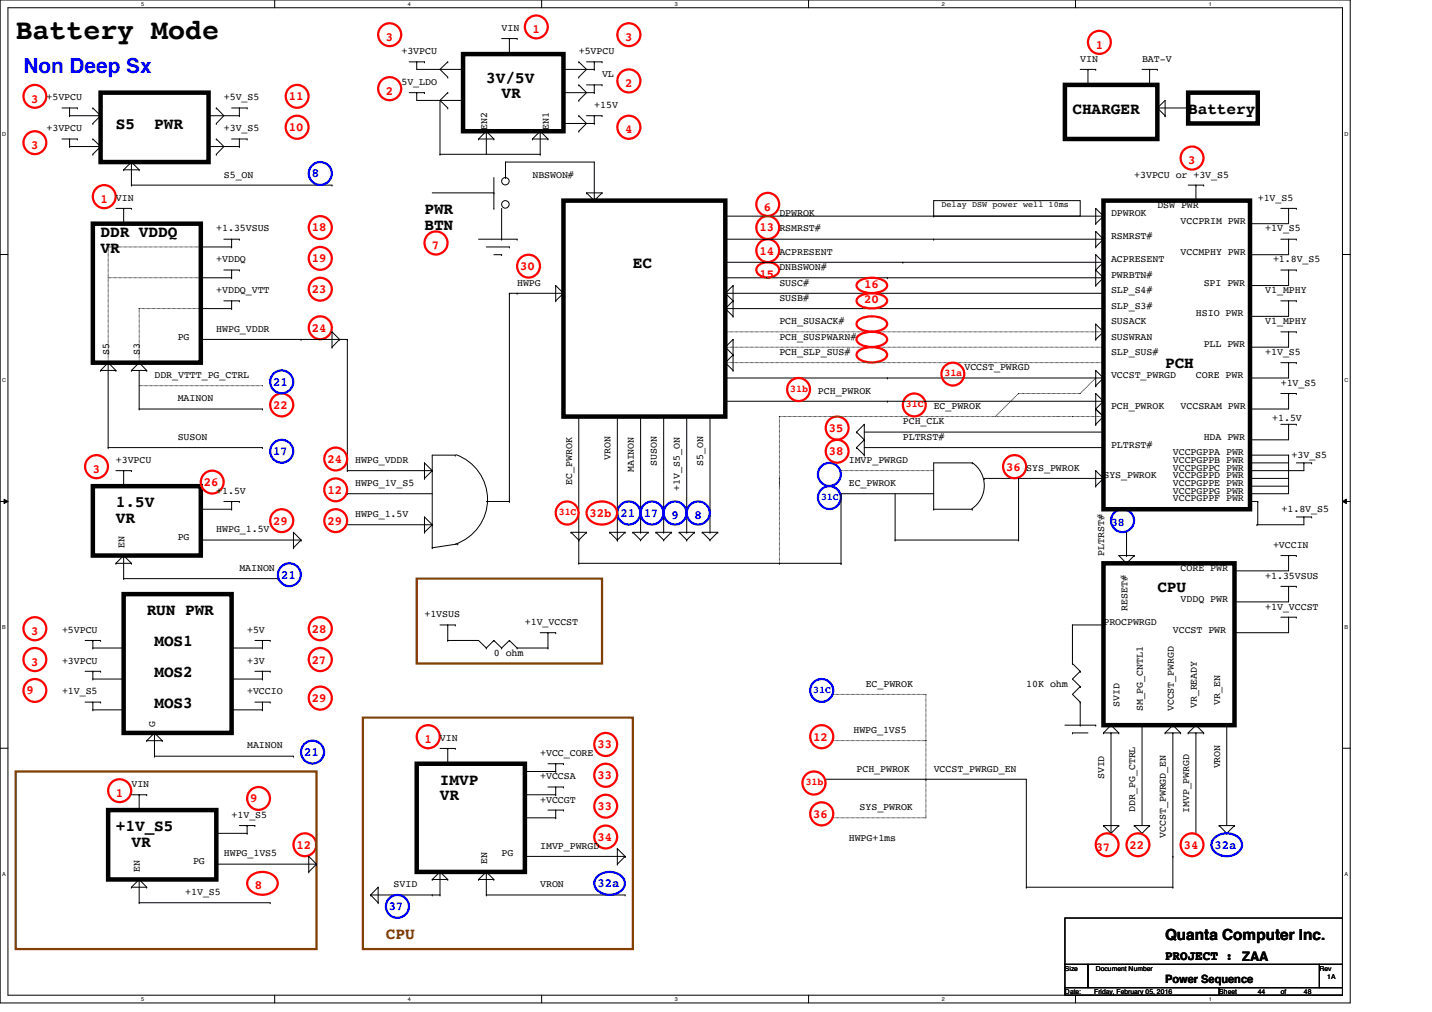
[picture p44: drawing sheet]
<svg xmlns="http://www.w3.org/2000/svg" width="297mm" height="210mm" viewBox="0 0 297 210" stroke-linecap="round" stroke-linejoin="round" font-family="sans-serif">
<defs><g id="words">
<text font-size="5.9" x="3.3" y="8.2">Battery Mode</text>
<text font-size="4.3" fill="#00f" x="4.9" y="15.2">Non Deep Sx</text>
<g font-size="3.3">
<text x="100.9" y="17.1">3V/5V</text>
<text x="104.1" y="20.4">VR</text>
<text x="222.5" y="23.6">CHARGER</text>
<text x="246.5" y="23.6">Battery</text>
<text x="24" y="26.8">S5</text>
<text x="32" y="26.8">PWR</text>
<text x="88.1" y="44.4">PWR</text>
<text x="88.1" y="47.7">BTN</text>
<text x="20.9" y="49.1">DDR VDDQ</text>
<text x="20.9" y="52.5">VR</text>
<text x="131.3" y="55.6">EC</text>
<text x="241.7" y="76.4">PCH</text>
<text x="24" y="105.2">1.5V</text>
<text x="24" y="108.5">VR</text>
<text x="240.1" y="122.8">CPU</text>
<text x="30.4" y="127.6">RUN PWR</text>
<text x="32" y="134">MOS1</text>
<text x="32" y="140.4">MOS2</text>
<text x="32" y="146.8">MOS3</text>
<text x="91.3" y="162.8">IMVP</text>
<text x="91.3" y="166">VR</text>
<text x="24" y="172.4">+1V_S5</text>
<text x="27.3" y="175.6">VR</text>
</g>
<text font-size="3.3" fill="#804000" x="80" y="194.8">CPU</text>
<text font-size="3.2" x="241.7" y="195">Quanta Computer Inc.</text>
<g font-size="2.7">
<text x="241.7" y="199.1">PROJECT :</text>
<text x="257.7" y="199.4">ZAA</text>
</g>
<g font-size="2.5" fill="#f00">
<text x="80" y="8.5">3</text>
<text x="110.4" y="6.9">1</text>
<text x="129.7" y="8.5">3</text>
<text x="227.3" y="10.1">1</text>
<text x="6.4" y="21.3">3</text>
<text x="59.9" y="20.8">11</text>
<text x="80" y="19.7">2</text>
<text x="129.7" y="18.1">2</text>
<text x="59.9" y="27.2">10</text>
<text x="129.7" y="27.7">4</text>
<text x="6.4" y="30.9">3</text>
<text x="246.5" y="34.1">3</text>
<text x="20.9" y="42.1">1</text>
<text x="158.5" y="43.7">6</text>
<text x="64.7" y="48">18</text>
<text x="89.7" y="51.7">7</text>
<text x="157.5" y="48">13</text>
<text x="157.5" y="52.8">14</text>
<text x="64.7" y="54.4">19</text>
<text x="107.9" y="56">30</text>
<text x="157.5" y="57.6">15</text>
<text x="179.3" y="59.7">16</text>
<text x="64.7" y="60.8">23</text>
<text x="179.3" y="62.9">20</text>
<text x="64.7" y="68.8">24</text>
<text x="56.7" y="84.8">22</text>
<text x="171.9" y="89.6">35</text>
<text x="171.9" y="94.4">38</text>
<text x="19.3" y="98.1">3</text>
<text x="42.3" y="100.8">26</text>
<text x="67.9" y="96">24</text>
<text x="208.7" y="97.6">36</text>
<text x="67.9" y="102.4">12</text>
<text x="122.3" y="107.2">32b</text>
<text x="56.7" y="108.8">29</text>
<text x="67.9" y="108.8">29</text>
<text x="6.4" y="131.7">3</text>
<text x="64.7" y="131.2">28</text>
<text x="64.7" y="137.6">27</text>
<text x="6.4" y="138.1">3</text>
<text x="5.5" y="144">9</text>
<text x="64.7" y="145.6">29</text>
<text x="88.1" y="154.1">1</text>
<text x="123.9" y="155.2">33</text>
<text x="168.7" y="153.6">12</text>
<text x="123.9" y="161.6">33</text>
<text x="24" y="165.3">1</text>
<text x="51.9" y="166.4">9</text>
<text x="123.9" y="168">33</text>
<text x="168.7" y="169.6">36</text>
<text x="61.5" y="176">12</text>
<text x="123.9" y="174.4">34</text>
<text x="227.3" y="176.5">37</text>
<text x="234.3" y="176">22</text>
<text x="245.5" y="176">34</text>
<text x="52.9" y="184.5">8</text>
</g>
<g font-size="2.5" fill="#00f">
<text x="64.7" y="36.8">8</text>
<text x="56.7" y="80">21</text>
<text x="56.7" y="94.4">17</text>
<text x="128.7" y="107.2">21</text>
<text x="133.5" y="107.2">17</text>
<text x="139.3" y="107.7">9</text>
<text x="144.1" y="107.7">8</text>
<text x="58.3" y="120">21</text>
<text x="63.1" y="156.8">21</text>
<text x="251.9" y="176">32a</text>
<text x="123.9" y="184">32a</text>
<text x="80.7" y="188.8">37</text>
</g>
<text font-size="2.4" fill="#00f" x="230.5" y="109.2">38</text>
<text font-size="2.4" x="241.7" y="203.8">Power Sequence</text>
<g font-size="2.1">
<text x="83.3" y="11.2">+3VPCU</text>
<text x="104.1" y="6.4">VIN</text>
<text x="120.1" y="11.2">+5VPCU</text>
<text x="83.3" y="17.6">5V_LDO</text>
<text x="124.9" y="16">VL</text>
<text x="224.1" y="12.8">VIN</text>
<text x="236.9" y="12.8">BAT-V</text>
<text x="9.6" y="20.8">+5VPCU</text>
<text x="46.4" y="20.8">+5V_S5</text>
<text x="123.3" y="22.4">+15V</text>
<text x="9.6" y="27.2">+3VPCU</text>
<text x="46.4" y="27.2">+3V_S5</text>
<text x="101" y="26.9" transform="rotate(-90 101 26.9)">EN2</text>
<text x="113.8" y="26.9" transform="rotate(-90 113.8 26.9)">EN1</text>
<text x="24" y="41.6">VIN</text>
<text x="46.4" y="36.8">S5_ON</text>
<text x="110.4" y="36.8">NBSWON#</text>
<text x="235.3" y="36.8">+3VPCU or +3V_S5</text>
<text x="260.9" y="41.6">+1V_S5</text>
<text x="161.7" y="44.8">DPWROK</text>
<text x="230.5" y="44.8">DPWROK</text>
<text x="240.1" y="43.2">DSW PWR</text>
<text x="244.9" y="46.4">VCCPRIM PWR</text>
<text x="44.9" y="48">+1.35VSUS</text>
<text x="161.7" y="48">RSMRST#</text>
<text x="161.7" y="52.8">ACPRESENT</text>
<text x="230.5" y="49.6">RSMRST#</text>
<text x="244.9" y="52.8">VCCMPHY PWR</text>
<text x="262.5" y="48">+1V_S5</text>
<text x="44.9" y="54.4">+VDDQ</text>
<text x="107.3" y="59.2">HWPG</text>
<text x="161.7" y="59.2">SUSC#</text>
<text x="161.7" y="56">DNBSWON#</text>
<text x="230.5" y="54.4">ACPRESENT</text>
<text x="230.5" y="57.6">PWRBTN#</text>
<text x="249.7" y="59.2">SPI PWR</text>
<text x="264.1" y="54.4">+1.8V_S5</text>
<text x="44.9" y="60.8">+VDDQ_VTT</text>
<text x="161.7" y="62.4">SUSB#</text>
<text x="230.5" y="60.8">SLP_S4#</text>
<text x="230.5" y="64">SLP_S3#</text>
<text x="248.1" y="65.6">HSIO PWR</text>
<text x="262.5" y="60.8">V1_MPHY</text>
<text x="36.9" y="70.4">PG</text>
<text x="44.9" y="68.8">HWPG_VDDR</text>
<text x="161.7" y="70.4">PCH_SUSPWARN#</text>
<text x="161.7" y="67.2">PCH_SUSACK#</text>
<text x="230.5" y="67.2">SUSACK</text>
<text x="230.5" y="70.4">SUSWRAN</text>
<text x="262.5" y="67.2">V1_MPHY</text>
<text x="22.6" y="73.6" transform="rotate(-90 22.6 73.6)">S5</text>
<text x="29" y="73.6" transform="rotate(-90 29 73.6)">S3</text>
<text x="161.7" y="73.6">PCH_SLP_SUS#</text>
<text x="200.1" y="76.8">VCCST_PWRGD</text>
<text x="230.5" y="73.6">SLP_SUS#</text>
<text x="249.7" y="72">PLL PWR</text>
<text x="262.5" y="73.6">+1V_S5</text>
<text x="32" y="78.4">DDR_VTTT_PG_CTRL</text>
<text x="36.9" y="83.2">MAINON</text>
<text x="169.7" y="81.6">PCH_PWROK</text>
<text x="230.5" y="78.4">VCCST_PWRGD</text>
<text x="248.1" y="78.4">CORE PWR</text>
<text x="265.7" y="80">+1V_S5</text>
<text x="187.3" y="88">PCH_CLK</text>
<text x="193.7" y="84.8">EC_PWROK</text>
<text x="230.5" y="84.8">PCH_PWROK</text>
<text x="244.9" y="84.8">VCCSRAM PWR</text>
<text x="263.9" y="87.2">+1.5V</text>
<text x="36.9" y="91.2">SUSON</text>
<text x="126.7" y="95.4" transform="rotate(-90 126.7 95.4)">VRON</text>
<text x="187.3" y="91.2">PLTRST#</text>
<text x="230.5" y="92.8">PLTRST#</text>
<text x="243.3" y="94.4">VCCPGPPA PWR</text>
<text x="249.7" y="91.2">HDA PWR</text>
<text x="267.9" y="95.1">+3V_S5</text>
<text x="24" y="96">+3VPCU</text>
<text x="73.7" y="100.8">HWPG_1V_S5</text>
<text x="73.7" y="96">HWPG_VDDR</text>
<text x="118.7" y="100.5" transform="rotate(-90 118.7 100.5)">EC_PWROK</text>
<text x="131.4" y="98" transform="rotate(-90 131.4 98)">MAINON</text>
<text x="136.2" y="96.6" transform="rotate(-90 136.2 96.6)">SUSON</text>
<text x="141.1" y="101.8" transform="rotate(-90 141.1 101.8)">+1V_S5_ON</text>
<text x="145.8" y="96.6" transform="rotate(-90 145.8 96.6)">S5_ON</text>
<text x="176.1" y="100.8">EC_PWROK</text>
<text x="176.1" y="96">IMVP_PWRGD</text>
<text x="212.9" y="97.6">SYS_PWROK</text>
<text x="228.9" y="99.2">SYS_PWROK</text>
<text x="243.3" y="96">VCCPGPPB PWR</text>
<text x="243.3" y="97.6">VCCPGPPC PWR</text>
<text x="243.3" y="99.2">VCCPGPPD PWR</text>
<text x="243.3" y="100.8">VCCPGPPE PWR</text>
<text x="44.9" y="102.4">+1.5V</text>
<text x="73.7" y="107.2">HWPG_1.5V</text>
<text x="243.3" y="102.4">VCCPGPPG PWR</text>
<text x="243.3" y="104">VCCPGPPF PWR</text>
<text x="265.9" y="106.3">+1.8V_S5</text>
<text x="25.8" y="113.6" transform="rotate(-90 25.8 113.6)">EN</text>
<text x="36.9" y="112">PG</text>
<text x="44.9" y="110.4">HWPG_1.5V</text>
<text x="264.1" y="113.6">+VCCIN</text>
<text x="49.7" y="118.4">MAINON</text>
<text x="229.1" y="115.2" transform="rotate(-90 229.1 115.2)">PLTRST#</text>
<text x="244.9" y="118.4">CORE PWR</text>
<text x="244.9" y="124.8">VDDQ PWR</text>
<text x="262.5" y="120">+1.35VSUS</text>
<text x="12.9" y="131.2">+5VPCU</text>
<text x="51.3" y="131.2">+5V</text>
<text x="88.1" y="128">+1VSUS</text>
<text x="108.9" y="129.6">+1V_VCCST</text>
<text x="228.9" y="129.6">PROCPWRGD</text>
<text x="233.8" y="126.7" transform="rotate(-90 233.8 126.7)">RESET#</text>
<text x="243.3" y="131.2">VCCST PWR</text>
<text x="262.5" y="126.4">+1V_VCCST</text>
<text x="12.9" y="137.6">+3VPCU</text>
<text x="51.3" y="137.6">+3V</text>
<text x="102.4" y="136">0 ohm</text>
<text x="179.6" y="142.5">EC_PWROK</text>
<text x="212.9" y="142.5">10K ohm</text>
<text x="12.9" y="144">+1V_S5</text>
<text x="51.3" y="144">+VCCIO</text>
<text x="232.2" y="146.6" transform="rotate(-90 232.2 146.6)">SVID</text>
<text x="237.1" y="147.5" transform="rotate(-90 237.1 147.5)">SM_PG_CNTL1</text>
<text x="243.5" y="147.5" transform="rotate(-90 243.5 147.5)">VCCST_PWRGD</text>
<text x="248.2" y="146.9" transform="rotate(-90 248.2 146.9)">VR_READY</text>
<text x="253.1" y="146.3" transform="rotate(-90 253.1 146.3)">VR_EN</text>
<text x="32.2" y="150.7" transform="rotate(-90 32.2 150.7)">G</text>
<text x="51.3" y="155.2">MAINON</text>
<text x="91.3" y="153.6">VIN</text>
<text x="177" y="152">HWPG_1VS5</text>
<text x="112.1" y="156.8">+VCC_CORE</text>
<text x="112.1" y="161.6">+VCCSA</text>
<text x="177.7" y="160">PCH_PWROK</text>
<text x="193.7" y="160">VCCST_PWRGD_EN</text>
<text x="229.1" y="161.6" transform="rotate(-90 229.1 161.6)">SVID</text>
<text x="253.1" y="159.4" transform="rotate(-90 253.1 159.4)">VRON</text>
<text x="27.3" y="163.2">VIN</text>
<text x="112.1" y="166.5">+VCCGT</text>
<text x="48" y="169.6">+1V_S5</text>
<text x="178.3" y="168">SYS_PWROK</text>
<text x="235.5" y="168.4" transform="rotate(-90 235.5 168.4)">DDR_PG_CTRL</text>
<text x="241.8" y="173.8" transform="rotate(-90 241.8 173.8)">VCCST_PWRGD_EN</text>
<text x="246.7" y="168.7" transform="rotate(-90 246.7 168.7)">IMVP_PWRGD</text>
<text x="40" y="179.2">PG</text>
<text x="46.4" y="177.6">HWPG_1VS5</text>
<text x="101" y="179.2" transform="rotate(-90 101 179.2)">EN</text>
<text x="104.1" y="177.6">PG</text>
<text x="112.1" y="176">IMVP_PWRGD</text>
<text x="176.1" y="174.5">HWPG+1ms</text>
<text x="29" y="180.8" transform="rotate(-90 29 180.8)">EN</text>
<text x="38.4" y="185.6">+1V_S5</text>
<text x="81.7" y="184">SVID</text>
<text x="112.1" y="184">VRON</text>
</g>
<g font-size="2.1" fill="#f00">
<text x="163.9" y="81.2">31b</text>
<text x="195.9" y="78">31a</text>
<text x="187.9" y="84.4">31C</text>
<text x="115.9" y="106.8">31C</text>
<text x="167.1" y="162.9">31b</text>
</g>
<g font-size="2.1" fill="#00f">
<text x="170.3" y="103.6">31C</text>
<text x="168.7" y="143.6">31C</text>
</g>
<text font-size="1.7" x="195.3" y="43">Delay DSW power well 10ms</text>
<g font-size="1.4">
<text x="220.9" y="201.4">Size</text>
<text x="227.3" y="201.4">Document Number</text>
<text x="273.7" y="201.4">Rev</text>
<text x="275.3" y="203">1A</text>
<text x="220.9" y="206.2">Date:</text>
<text x="226.9" y="206.2">Friday, February 05, 2016</text>
<text x="252.9" y="206.2">Sheet</text>
<text x="260.9" y="206.2">44</text>
<text x="265.7" y="206.2">of</text>
<text x="270.5" y="206.2">48</text>
</g>
<g font-size="1.1">
<text x="29.3" y="1.1">5</text>
<text x="84.6" y="1.1">4</text>
<text x="140" y="1.1">3</text>
<text x="195.4" y="1.1">2</text>
<text x="250.7" y="1.1">1</text>
<text x=".5" y="28.2">D</text>
<text x="278.9" y="28.2">D</text>
<text x=".5" y="79.3">C</text>
<text x="278.9" y="79.3">C</text>
<text x=".5" y="130.6">B</text>
<text x="278.9" y="130.6">B</text>
<text x=".5" y="181.7">A</text>
<text x="278.9" y="181.7">A</text>
<text x="29.3" y="207.6">5</text>
<text x="84.6" y="207.6">4</text>
<text x="140" y="207.6">3</text>
<text x="195.4" y="207.6">2</text>
<text x="250.7" y="207.6">1</text>
</g>
</g></defs>
<path d="M0 0h280.1v208h-280.1zM1.6 1.6h276.9v204.8h-276.9z" fill="none" stroke="#000" stroke-width=".21"/>
<g fill="#fff">
<path d="M29.3 .2h.6v1.2h-.6z"/>
<path d="M29.3 206.6h.6v1.2h-.6z"/>
</g>
<path d="M57 0v1.6M57 206.4v1.6" fill="none" stroke="#000" stroke-width=".21"/>
<g fill="#fff">
<path d="M84.6 .2h.6v1.2h-.6z"/>
<path d="M84.6 206.6h.6v1.2h-.6z"/>
</g>
<path d="M112.3 0v1.6M112.3 206.4v1.6" fill="none" stroke="#000" stroke-width=".21"/>
<g fill="#fff">
<path d="M140 .2h.6v1.2h-.6z"/>
<path d="M140 206.6h.6v1.2h-.6z"/>
</g>
<path d="M167.7 0v1.6M167.7 206.4v1.6" fill="none" stroke="#000" stroke-width=".21"/>
<g fill="#fff">
<path d="M195.4 .2h.6v1.2h-.6z"/>
<path d="M195.4 206.6h.6v1.2h-.6z"/>
</g>
<path d="M223.1 0v1.6M223.1 206.4v1.6" fill="none" stroke="#000" stroke-width=".21"/>
<g fill="#fff">
<path d="M250.7 .2h.6v1.2h-.6z"/>
<path d="M250.7 206.6h.6v1.2h-.6z"/>
<path d="M.5 27.2h.7v1.2h-.7z"/>
<path d="M278.9 27.2h.8v1.2h-.8z"/>
<path d="M.5 78.4h.7v1.1h-.7z"/>
<path d="M278.9 78.4h.8v1.1h-.8z"/>
</g>
<path d="M0 52.8h1.6M278.5 52.8h1.6" fill="none" stroke="#000" stroke-width=".21"/>
<g fill="#fff">
<path d="M.5 129.6h.7v1.2h-.7z"/>
<path d="M278.9 129.6h.7v1.2h-.7z"/>
</g>
<path d="M0 104h1.6M.8 103.5l.8 .5-.8 .4zM278.5 104l.8-.5v.9zM278.5 104h1.6" fill="none" stroke="#000" stroke-width=".21"/>
<path d="M.8 103.5l.8 .5-.8 .4zM278.5 104l.8-.5v.9z" fill="#000"/>
<g fill="#fff">
<path d="M.5 180.8h.7v1.1h-.7z"/>
<path d="M278.9 180.8h.7v1.1h-.7z"/>
</g>
<g fill="none" stroke="#000" stroke-width=".21">
<path d="M84.9 12.8h3.1M84.9 19.2h3.1M86.4 12.8h.1M86.4 19.2h.1M86.4 12.8v1.6h9.7M86.4 19.2v1.6h9.7M88 12.8h.1M88 19.2h.1M92.9 16h.1M92.9 12.8h.1M92.9 19.2h.1M92.9 12.8l-1.6 1.6 1.6 1.6"/>
<path d="M92.9 19.2l-1.6 1.6M96.1 14.4h.1M104.1 8h3.2M105.7 8h.1M105.7 8v3.2M107.3 8h.1M116.9 14.4h6.4M116.9 19.2h6.4M120.1 12.8h.1M120.1 16h.1M120.1 17.6h.1M120.1 12.8l1.6 1.6-1.6 1.6"/>
<path d="M120.1 17.6l1.6 1.6-1.6 1.6M121.7 12.8h3.2M121.7 17.6h3.2M123.3 14.4h.1M123.3 12.8h.1M123.3 19.2h.1M123.3 17.6h.1M123.3 12.8v1.6M123.3 17.6v1.6M124.9 12.8h.1M124.9 17.6h.1M224.1 14.4h3.2"/>
<path d="M225.7 14.4h.1M225.7 14.4v3.2M227.3 14.4h.1M236.9 14.4h3.2M238.5 14.4h.1M238.5 14.4v3.2M240.1 14.4h.1M12.9 22.4h3.1M12.9 28.8h3.1M14.4 24h.1M14.4 22.4h.1M14.4 30.4h.1"/>
<path d="M14.4 28.8h.1M14.4 24h6.5M14.4 30.4h6.5M14.4 22.4v1.6M14.4 28.8v1.6M16 22.4h.1M16 28.8h.1M19.3 22.4h.1M19.3 25.6h.1M19.3 28.8h.1M19.3 32h.1M19.3 22.4l1.6 1.6"/>
<path d="M19.3 28.8l1.6 1.6M20.9 24l-1.6 1.6M20.9 30.4l-1.6 1.6M25.7 35.2h.1M25.7 35.2h3.2M27.3 38.4h.1M27.3 33.6h.1M27.3 38.4h41.6M27.3 33.6v4.8M27.3 33.6l-1.6 1.6M27.3 33.6l1.6 1.6M28.9 35.2h.1"/>
<path d="M43.3 24h6.4M43.3 30.4h6.4M44.9 22.4h.1M44.9 25.6h.1M44.9 28.8h.1M44.9 32h.1M44.9 22.4l1.5 1.6-1.5 1.6M44.9 28.8l1.5 1.6-1.5 1.6M48 22.4h3.3M48 28.8h3.3M49.7 24h.1M49.7 22.4h.1"/>
<path d="M49.7 30.4h.1M49.7 28.8h.1M49.7 22.4v1.6M49.7 28.8v1.6M51.3 22.4h.1M51.3 28.8h.1M68.9 38.4h.1M91.3 32h.1M91.3 20.8l1.6 1.6M91.3 20.8v11.2M91.3 32h20.8M92.9 22.4h.1"/>
<path d="M96.1 20.8h.1M99.3 28.8h.1M99.3 28.8h3.1M100.9 27.2h.1M100.9 27.2v4.8M100.9 27.2l-1.6 1.6M100.9 27.2l1.5 1.6M102.4 28.8h.1M102.4 36.8v6.4M104.9 33.6h.1M104.9 36.8h.1M104.9 33.6h18.4v8"/>
<path d="M104.9 33.6v3.2M110.4 28.8h.1M110.4 28.8h3.3M112.1 27.2h.1M112.1 32h.1M112.1 27.2v4.8M112.1 27.2l-1.7 1.6M112.1 27.2l1.6 1.6M113.7 28.8h.1M116.9 25.6h6.4M120.1 20.8h.1M120.1 24h.1"/>
<path d="M120.1 27.2h.1M120.1 24l1.6 1.6-1.6 1.6M121.7 24h3.2M123.3 25.6h.1M123.3 24h.1M123.3 24v1.6M124.9 24h.1M240.1 22.4h.1M240.1 22.4h6.4M240.1 22.4l1.6 1.6M240.1 22.4l1.6-1.6v3.2M241.7 24h.1"/>
<path d="M246.5 38.4h3.2M248.1 38.4h.1M248.1 38.4v3.2M249.7 38.4h.1M24 43.2h3.3M25.7 43.2h.1M25.7 43.2v3.2M27.3 43.2h.1M41.7 57.6h6.3M41.7 51.2h6.3M46.4 49.6h3.3M46.4 56h3.3"/>
<path d="M48 57.6h.1M48 56h.1M48 51.2h.1M48 49.6h.1M48 49.6v1.6M48 56v1.6M49.7 56h.1M49.7 49.6h.1M89.7 40h12.7M99.3 49.6h8M100.9 51.2h4.8M102.4 43.2h.1"/>
<path d="M102.4 40h.1M102.4 52.8h1.7M104.1 49.6h.1M104.1 52.8h.1M104.1 43.2v6.4M105.7 51.2h.1M107.3 49.6h.1M115.3 59.2h.1M115.3 59.2l1.6 1.6M115.3 59.2v3.2M121.7 40h.1M121.7 40l1.6 1.6"/>
<path d="M121.7 40h3.2M123.3 41.6h.1M124.9 40h.1M124.9 40l-1.6 1.6M150.4 49.6h78.5M150.4 54.4h78.5M150.4 57.6h78.5M150.4 44.8h78.5M152.1 59.2h.1M152.1 59.2l-1.7 1.6M152.1 59.2v6.4M184.1 57.6h.1"/>
<path d="M187.3 54.4h.1M193.7 41.6h30.4v3.2h-30.4zM193.7 49.6h.1M193.7 44.8h.1M227.3 48h.1M227.3 51.2h.1M227.3 56h.1M227.3 52.8h.1M227.3 59.2h.1M227.3 43.2h.1M227.3 46.4h.1M227.3 48l1.6 1.6"/>
<path d="M227.3 43.2v3.2M227.3 48v3.2M227.3 52.8v6.4M227.3 56l1.6 1.6M227.3 52.8l1.6 1.6M227.3 43.2l1.6 1.6M228.9 49.6h.1M228.9 54.4h.1M228.9 57.6h.1M228.9 44.8h.1M228.9 49.6l-1.6 1.6M228.9 57.6l-1.6 1.6"/>
<path d="M228.9 54.4l-1.6 1.6M228.9 44.8l-1.6 1.6M259.3 46.4h.1M259.3 52.8h.1M259.3 59.2h.1M265.7 49.6h3.2M265.7 56h3.2M265.7 43.2h3.2M267.3 43.2h.1M267.3 49.6h.1M267.3 56h.1M267.3 49.6v3.2h-8"/>
<path d="M267.3 43.2v3.2h-8M267.3 56v3.2h-8M268.9 43.2h.1M268.9 49.6h.1M268.9 56h.1M20.9 76.8h.1M20.9 76.8h3.1M22.4 75.2h.1M22.4 75.2v17.6M22.4 75.2l-1.5 1.6M22.4 75.2l1.6 1.6M24 76.8h.1"/>
<path d="M27.3 76.8h.1M27.3 76.8h3.1M28.9 75.2h.1M28.9 75.2l-1.6 1.6M28.9 75.2l1.5 1.6M28.9 76.8v8M30.4 76.8h.1M41.7 70.4h30.3M41.7 64h6.3M46.4 62.4h3.3M48 64h.1M48 62.4h.1"/>
<path d="M48 62.4v1.6M49.7 62.4h.1M62.4 70.4h.1M68.9 68.8h.1M68.9 72h.1M68.9 68.8l1.5 1.6M68.9 68.8v3.2M70.4 70.4h.1M70.4 70.4l-1.5 1.6M72 70.4h.1M72 70.4v27.2M105.7 60.8h.1"/>
<path d="M105.7 60.8h11.2M105.7 60.8v43.2M107.3 60.8h.1M115.3 62.4h.1M116.9 60.8h.1M116.9 60.8l-1.6 1.6M150.4 60.8h.1M150.4 72h.1M150.4 75.2h.1M150.4 64h.1M150.4 60.8h78.5M150.4 64h78.5"/>
<path d="M150.4 78.4h78.5M150.4 60.8l1.7 1.6M150.4 72l1.7 1.6M150.4 75.2l1.7 1.6M150.4 64l1.7 1.6M152.1 62.4h.1M152.1 70.4h.1M152.1 73.6h.1M152.1 76.8h.1M152.1 65.6h.1M152.1 70.4v6.4M152.1 62.4l-1.7 1.6"/>
<path d="M152.1 70.4l-1.7 1.6M152.1 73.6l-1.7 1.6M184.1 78.4h.1M227.3 76.8h.1M227.3 67.2h.1M227.3 70.4h.1M227.3 67.2v3.2M227.3 76.8v3.2M227.3 76.8l1.6 1.6M227.3 67.2l1.6 1.6M228.9 64h.1M228.9 60.8h.1"/>
<path d="M228.9 78.4h.1M228.9 68.8h.1M228.9 78.4l-1.6 1.6M228.9 68.8l-1.6 1.6M259.3 65.6h.1M259.3 72h.1M259.3 78.4h.1M265.7 62.4h3.2M265.7 68.8h3.2M265.7 75.2h3.2M267.3 62.4h.1M267.3 68.8h.1"/>
<path d="M267.3 75.2h.1M267.3 62.4v3.2h-8M267.3 68.8v3.2h-8M267.3 75.2v3.2h-8M268.9 62.4h.1M268.9 68.8h.1M268.9 75.2h.1M22.4 92.8h.1M22.4 92.8h32M24 97.6h3.3M25.7 97.6h.1M25.7 97.6v3.2"/>
<path d="M27.3 97.6h.1M28.9 84.8h.1M28.9 84.8h25.5M54.4 92.8h.1M54.4 84.8h.1M72 97.6h.1M72 97.6h17.7M88 99.2h.1M88 96h.1M88 96v3.2M88 96l1.7 1.6M89.7 97.6h.1"/>
<path d="M89.7 97.6l-1.7 1.6M94.4 94.4h.1M94.4 94.4h-4.7v19.2M94.6 94.3a9.8 9.8 0 0 1 6.5 9.3 9.8 9.8 0 0 1-6.6 9.3M120.1 86.4v30.4M128.1 86.4v25.6M132.9 86.4v24M137.7 86.4v24M142.4 86.4v24M147.3 86.4v24M150.4 83.2h78.5M177.7 92.8h.1"/>
<path d="M177.7 89.6h.1M177.7 92.8l1.6 1.6M177.7 89.6l1.6 1.6M179.3 94.4h.1M179.3 91.2h.1M179.3 88h.1M179.3 92.8h49.6M179.3 88v6.4M179.3 89.6h49.6M179.3 91.2l-1.6 1.6M179.3 88l-1.6 1.6M184.1 83.2h.1"/>
<path d="M201.7 96a5.8 5.8 0 0 1-.1 9.5M201.7 96h.1M201.7 96h-8v9.6M204.2 99.2h.1M204.2 99.2h24.7M211.3 99.2h.1M211.3 99.2v12.8M227.3 80h.1M227.3 97.6h.1M227.3 88h.1M227.3 84.8h.1M227.3 81.6h.1"/>
<path d="M227.3 81.6v6.4M227.3 97.6v3.2M227.3 97.6l1.6 1.6M227.3 84.8l1.6 1.6M227.3 81.6l1.6 1.6M228.9 92.8h.1M228.9 89.6h.1M228.9 99.2h.1M228.9 86.4h.1M228.9 83.2h.1M228.9 99.2l-1.6 1.6M228.9 86.4l-1.6 1.6"/>
<path d="M228.9 83.2l-1.6 1.6M259.3 84.8h.1M259.3 91.2h.1M259.3 94.4h.1M259.3 96h.1M259.3 97.6h.1M259.3 99.2h.1M259.3 94.4h8M259.3 96h8M259.3 99.2h8M265.7 81.6h3.2M265.7 88h3.2"/>
<path d="M267.3 81.6h.1M267.3 88h.1M267.3 94.4h.1M267.3 94.4v8h-8M267.3 81.6v3.2h-8M267.3 88v3.2h-8M268.9 81.6h.1M268.9 88h.1M268.9 96h3.2M270.5 96h.1M270.5 96v1.6h-11.2M272.1 96h.1"/>
<path d="M24 116.8h.1M24 116.8h3.3M25.7 115.2h.1M25.7 115.2v4.8M25.7 115.2l-1.7 1.6M25.7 115.2l1.6 1.6M27.3 116.8h.1M41.7 105.6h6.3M41.7 112h20.7M46.4 104h3.3M48 105.6h.1M48 104h.1"/>
<path d="M48 104v1.6M49.7 104h.1M60.9 110.4h.1M60.9 113.6h.1M60.9 110.4l1.5 1.6M60.9 110.4v3.2M62.4 112h.1M62.4 112l-1.5 1.6M72 102.4h.1M72 102.4h17.7M72 108.8h17.7M88 107.2h.1"/>
<path d="M88 110.4h.1M88 107.2v3.2M88 107.2l1.7 1.6M89.7 113.6h.1M89.7 108.8h.1M89.7 108.8l-1.7 1.6M95 112.8h.1M95 112.8l-5.3 .8M100.9 104h4.8M105.7 104h.1M118.4 110.4h.1M118.4 110.4h3.3"/>
<path d="M118.4 110.4l1.7 1.6M120.1 112h.1M120.1 116.8h.1M120.1 116.8h54.4M121.7 110.4h.1M121.7 110.4l-1.6 1.6M126.4 110.4h.1M126.4 110.4h3.3M126.4 110.4l1.7 1.6M128.1 112h.1M129.7 110.4h.1M129.7 110.4l-1.6 1.6"/>
<path d="M131.3 110.4h.1M131.3 110.4h3.1M131.3 110.4l1.6 1.6M132.9 110.4h.1M132.9 112h.1M134.4 110.4h.1M134.4 110.4l-1.5 1.6M136.1 110.4h.1M136.1 110.4h3.2M136.1 110.4l1.6 1.6M137.7 110.4h.1M137.7 112h.1"/>
<path d="M139.3 110.4h.1M139.3 110.4l-1.6 1.6M140.9 110.4h.1M140.9 110.4h3.2M140.9 110.4l1.5 1.6M142.4 110.4h.1M142.4 112h.1M144.1 110.4h.1M144.1 110.4l-1.7 1.6M145.7 110.4h.1M145.7 110.4h3.2M145.7 110.4l1.6 1.6"/>
<path d="M147.3 110.4h.1M147.3 112h.1M148.9 110.4h.1M148.9 110.4l-1.6 1.6M161.7 116.8h.1M174.5 102.4h.1M174.5 116.8h.1M174.5 102.4h19.2M174.5 102.4v14.4M185.7 112h.1M185.7 112h25.6M185.7 102.4v9.6"/>
<path d="M193.7 105.6h.1M193.7 105.6h8M201.7 105.6h.1M211.3 112h.1M227.3 100.8h.1M233.7 115.2h.1M233.7 116.8h.1M233.7 110.4v4.8M235.3 115.2h.1M235.3 115.2h-3.2l1.6 1.6M235.3 115.2l-1.6 1.6M256.1 118.4h.1"/>
<path d="M259.3 100.8h.1M259.3 102.4h.1M259.3 104h.1M259.3 104h1.6M259.3 100.8h8M260.7 108.8h.1M260.9 104h.1M260.9 104v4.8M265.7 115.2h3.2M267.3 115.2h.1M267.3 115.2v3.2h-11.2M268.9 115.2h.1"/>
<path d="M268.9 107.2h3.2M270.5 107.2h.1M270.5 107.2v1.6h-9.8M272.1 107.2h.1M17.6 139.2h3.3M17.6 132.8h3.3M19.3 139.2h.1M19.3 134.4h.1M19.3 132.8h.1M19.3 132.8v1.6M19.3 139.2v1.6M19.3 134.4h6.4"/>
<path d="M20.9 139.2h.1M20.9 132.8h.1M25.7 120h.1M25.7 120h32M48 134.4h6.4M52.9 139.2h3.1M52.9 132.8h3.1M54.4 134.4h.1M54.4 132.8h.1M54.4 139.2h.1M54.4 132.8v1.6M54.4 139.2v1.6"/>
<path d="M56 132.8h.1M56 139.2h.1M57.7 120h.1M91.3 129.6h3.1M92.9 132.8h.1M92.9 129.6h.1M92.9 132.8h6.4l1.6 1.6M92.9 129.6v3.2M94.4 129.6h.1M100.9 134.4h.1M102.4 132.8h.1M102.4 132.8l-1.5 1.6"/>
<path d="M102.4 132.8l1.7 1.6M104.1 134.4h.1M105.7 132.8h.1M105.7 132.8l-1.6 1.6M105.7 132.8l1.6 1.6M107.3 134.4h.1M107.3 134.4h6.4M112.1 131.2h3.2M113.7 134.4h.1M113.7 131.2h.1M113.7 131.2v3.2M115.3 131.2h.1"/>
<path d="M222.5 129.6h.1M222.5 137.6h.1M222.5 129.6h6.4M222.5 129.6v8M222.5 137.6l1.6 1.6M224.1 139.2h.1M224.1 139.2l-1.6 1.6 1.6 1.6M256.1 124.8h.1M256.1 131.2h.1M265.7 121.6h3.2M265.7 128h3.2M267.3 121.6h.1"/>
<path d="M267.3 128h.1M267.3 121.6v3.2h-11.2M267.3 128v3.2h-11.2M268.9 121.6h.1M268.9 128h.1M0 155.2h1.6M17.6 145.6h3.3M19.3 140.8h.1M19.3 147.2h.1M19.3 145.6h.1M19.3 140.8h6.4M19.3 145.6v1.6"/>
<path d="M19.3 147.2h6.4M20.9 145.6h.1M30.4 153.6h.1M30.4 153.6h3.3M32 156.8h.1M32 152h.1M32 152v4.8M32 156.8h28.9M32 152l-1.6 1.6M32 152l1.7 1.6M33.7 153.6h.1M48 140.8h6.4"/>
<path d="M48 147.2h6.4M52.9 145.6h3.1M54.4 140.8h.1M54.4 147.2h.1M54.4 145.6h.1M54.4 145.6v1.6M56 145.6h.1M60.9 156.8h.1M91.3 155.2h3.1M92.9 155.2h.1M92.9 155.2v3.2M94.4 155.2h.1"/>
<path d="M113.7 158.4h3.2M115.3 158.4h.1M115.3 158.4v1.6M116.9 158.4h.1M220.9 150.4h6.4M222.5 152h.1M222.5 152h3.2M224.1 142.4h.1M224.1 145.6h.1M224.1 150.4h.1M224.1 142.4l-1.6 1.6 1.6 1.6M224.1 145.6v4.8"/>
<path d="M227.3 150.4h.1M228.9 152h.1M228.9 152h3.2M230.5 152h.1M230.5 150.4h.1M230.5 152v20.8M230.5 150.4l-1.6 1.6M230.5 150.4l1.6 1.6M232.1 152h.1M236.9 150.4h.1M236.9 150.4v20.8M241.7 152h.1"/>
<path d="M241.7 152h3.2M243.3 152h.1M243.3 150.4h.1M243.3 152v32M243.3 150.4l-1.6 1.6M243.3 150.4l1.6 1.6M244.9 152h.1M246.5 152h.1M246.5 152h3.2M248.1 152h.1M248.1 150.4h.1M248.1 152v20.8"/>
<path d="M248.1 150.4l-1.6 1.6M248.1 150.4l1.6 1.6M249.7 152h.1M254.5 150.4h.1M254.5 150.4v20.8M278.5 155.2h1.6M27.3 164.8h3.1M28.9 164.8h.1M28.9 164.8v3.2M30.4 164.8h.1M44.9 172.8h6.4M44.9 179.2h20.8"/>
<path d="M49.7 171.2h3.2M51.3 172.8h.1M51.3 171.2h.1M51.3 171.2v1.6M52.9 171.2h.1M64 177.6h.1M64 177.6l1.7 1.6M64 177.6v3.2M65.7 179.2h.1M65.7 179.2l-1.7 1.6M108.9 164.8h6.4M108.9 160h6.4"/>
<path d="M108.9 177.6h20.8M108.9 169.6h6.4M113.7 163.2h3.2M113.7 168h3.2M115.3 160h.1M115.3 164.8h.1M115.3 163.2h.1M115.3 169.6h.1M115.3 168h.1M115.3 163.2v1.6M115.3 168v1.6M116.9 163.2h.1"/>
<path d="M116.9 168h.1M128.1 176h.1M128.1 179.2h.1M128.1 176l1.6 1.6M128.1 176v3.2M129.7 177.6h.1M129.7 177.6l-1.6 1.6M171.3 161.6h.1M171.3 161.6h41.6v22.4M192.1 161.6h.1M228.9 171.2h.1M228.9 171.2l1.6 1.6"/>
<path d="M228.9 171.2h3.2M230.5 172.8h.1M232.1 171.2h.1M232.1 171.2l-1.6 1.6M235.3 171.2h.1M235.3 171.2h3.2M235.3 171.2l1.6 1.6M236.9 172.8h.1M238.5 171.2h.1M238.5 171.2l-1.6 1.6M243.3 177.6h.1M252.9 171.2h.1"/>
<path d="M252.9 171.2h3.2M252.9 171.2l1.6 1.6M254.5 172.8h.1M256.1 171.2h.1M256.1 171.2l-1.6 1.6M27.3 184h.1M27.3 184h3.1M28.9 187.2h.1M28.9 182.4h.1M28.9 182.4v4.8M28.9 187.2h27.1M28.9 182.4l-1.6 1.6"/>
<path d="M28.9 182.4l1.5 1.6M30.4 184h.1M56 187.2h.1M64 180.8h.1M76.9 185.6h.1M76.9 185.6h14.4M76.9 185.6l1.5 1.6M78.4 187.2h.1M78.4 184h.1M78.4 184l-1.5 1.6M78.4 184v3.2M89.7 185.6h.1"/>
<path d="M89.7 182.4h.1M89.7 182.4h3.2M91.3 185.6h.1M91.3 180.8h.1M91.3 180.8v4.8M91.3 180.8l-1.6 1.6M91.3 180.8l1.6 1.6M92.9 182.4h.1M99.3 182.4h.1M99.3 182.4h3.1M100.9 185.6h.1M100.9 180.8h.1"/>
<path d="M100.9 180.8v4.8M100.9 185.6h28.8M100.9 180.8l-1.6 1.6M100.9 180.8l1.5 1.6M102.4 182.4h.1M129.7 185.6h.1M212.9 184h.1M212.9 184h30.4M220.9 190.4h57.6v9.6h-57.6zM243.3 184h.1M220.9 200h4.8v4.9h-4.8zM220.9 204.9h32v1.5h-32z"/>
<path d="M225.7 200h48v4.9h-48zM252.9 204.9h25.6v1.5h-25.6zM273.7 200h4.8v4.9h-4.8z"/>
<circle cx="104.8" cy="37.6" r=".77"/>
<circle cx="104.8" cy="42.4" r=".78"/>
</g>
<g fill="none" stroke="#00f" stroke-width=".47">
<path d="M252 173.7a3.6 3.6 0 0 1 5.6 1 2.67 2.67 0 0 1-3.1 2.9 2.65 2.65 0 0 1-3.1-2.9zM124 181.7a3.6 3.6 0 0 1 5.5 1 2.67 2.67 0 0 1-3.1 2.9 2.65 2.65 0 0 1-3-2.9z"/>
<circle cx="66.4" cy="36" r="2.38"/>
<circle cx="58.4" cy="79.2" r="2.38"/>
<circle cx="58.4" cy="93.6" r="2.38"/>
<circle cx="172" cy="98.4" r="2.38"/>
<circle cx="60" cy="119.2" r="2.37"/>
<circle cx="130.4" cy="106.4" r="2.39"/>
<circle cx="135.2" cy="106.4" r="2.38"/>
<circle cx="140" cy="106.4" r="2.38"/>
<circle cx="144.8" cy="106.4" r="2.39"/>
<circle cx="172" cy="103.2" r="2.37"/>
<circle cx="232.9" cy="108" r="2.38"/>
<circle cx="64.8" cy="156" r="2.38"/>
<circle cx="170.5" cy="143.2" r="2.38"/>
<circle cx="82.4" cy="188" r="2.38"/>
</g>
<g fill="none" stroke="#000" stroke-width=".21" stroke-dasharray="0 .3">
<path d="M22.4 51.2h19.3M22.4 51.2h.1M22.4 57.6h19.3M41.7 51.2h.1M41.7 57.6h.1M22.4 75.2v-24M28.9 75.2v-11.2M28.9 64h.1M41.7 64h-12.8M150.4 68.8h78.5M150.4 72h78.5M150.4 75.2h78.5"/>
<path d="M227.3 78.4h.1M228.9 68.8h.1M228.9 72h.1M228.9 75.2h.1M28.9 80h25.5M54.4 80h.1M161.7 86.4v14.4M161.7 99.2h.1M161.7 86.4h.1M174.5 97.6h.1M193.7 97.6h-19.2M206.5 86.4l4.8-4.8"/>
<path d="M211.3 81.6h.1M211.3 81.6h12.8M219.3 86.4h-57.6M219.3 86.4h3.2M222.5 86.4h6.4M222.5 86.4h.1M224.1 81.6h.1M224.1 81.6l3.2-3.2M228.9 86.4h.1M161.7 100.8h.1M161.7 116.8v-17.6M172.9 153.6h.1"/>
<path d="M172.9 144h.1M192.1 153.6h-19.2M192.1 153.6v16M192.1 144v9.6M192.1 153.6h.1M192.1 144h-19.2M172.9 169.6h.1M192.1 169.6h-19.2M192.1 169.6h.1"/>
</g>
<g fill="none" stroke="#f00" stroke-width=".47">
<path d="M157.2 55.2a2.97 2.97 0 0 1 4.3 .3 1.66 1.66 0 0 1-1.6 2 2.39 2.39 0 0 1-3-1.5zM178 58.5a5.1 5.1 0 0 1 5.7 0 1.01 1.01 0 0 1-.4 1.7 5.2 5.2 0 0 1-5.3-.3 .94 .94 0 0 1 0-1.4zM178 61.7a5.1 5.1 0 0 1 5.7 0 .98 .98 0 0 1-.4 1.7 5.2 5.2 0 0 1-5.3-.3 .91 .91 0 0 1 0-1.4zM178 66.5a5.1 5.1 0 0 1 5.7 0 1.01 1.01 0 0 1-.4 1.7 5.2 5.2 0 0 1-5.3-.3 .94 .94 0 0 1 0-1.4zM178 69.7a5.1 5.1 0 0 1 5.7 0 .98 .98 0 0 1-.4 1.7 5.2 5.2 0 0 1-5.3-.3 .91 .91 0 0 1 0-1.4zM178 72.9a5.1 5.1 0 0 1 5.7 0 1.01 1.01 0 0 1-.4 1.7 5.2 5.2 0 0 1-5.3-.3 .94 .94 0 0 1 0-1.4zM122.4 104.9a3.6 3.6 0 0 1 5.5 .9 2.68 2.68 0 0 1-3.1 3 2.67 2.67 0 0 1-3.1-3zM52 181.7a3.6 3.6 0 0 1 5.5 1 2.67 2.67 0 0 1-3.1 2.9 2.65 2.65 0 0 1-3.1-2.9z"/>
<circle cx="7.2" cy="20" r="2.37"/>
<circle cx="61.6" cy="20" r="2.37"/>
<circle cx="80.8" cy="18.4" r="2.39"/>
<circle cx="80.8" cy="7.2" r="2.38"/>
<circle cx="111.3" cy="5.6" r="2.37"/>
<circle cx="130.4" cy="16.8" r="2.39"/>
<circle cx="130.5" cy="7.2" r="2.38"/>
<circle cx="228" cy="8.8" r="2.38"/>
<circle cx="7.2" cy="29.6" r="2.37"/>
<circle cx="61.6" cy="26.4" r="2.38"/>
<circle cx="130.4" cy="26.4" r="2.39"/>
<circle cx="247.3" cy="32.8" r="2.38"/>
<circle cx="21.6" cy="40.8" r="2.38"/>
<circle cx="66.4" cy="53.6" r="2.38"/>
<circle cx="66.4" cy="47.2" r="2.38"/>
<circle cx="66.4" cy="60" r="2.38"/>
<circle cx="90.4" cy="50.4" r="2.39"/>
<circle cx="109.6" cy="55.2" r="2.37"/>
<circle cx="159.2" cy="42.4" r="2.38"/>
<circle cx="159.3" cy="52" r="2.37"/>
<circle cx="159.3" cy="47.2" r="2.37"/>
<circle cx="66.4" cy="68" r="2.38"/>
<circle cx="197.7" cy="77.6" r="2.37"/>
<circle cx="20" cy="96.8" r="2.38"/>
<circle cx="44" cy="100" r="2.37"/>
<circle cx="58.4" cy="84" r="2.38"/>
<circle cx="69.6" cy="95.2" r="2.37"/>
<circle cx="165.6" cy="80.8" r="2.38"/>
<circle cx="173.6" cy="88.8" r="2.38"/>
<circle cx="173.7" cy="93.6" r="2.37"/>
<circle cx="189.7" cy="84" r="2.37"/>
<circle cx="210.5" cy="96.8" r="2.39"/>
<circle cx="58.4" cy="108" r="2.38"/>
<circle cx="69.6" cy="108" r="2.37"/>
<circle cx="69.6" cy="101.6" r="2.37"/>
<circle cx="117.6" cy="106.4" r="2.38"/>
<circle cx="7.2" cy="136.8" r="2.38"/>
<circle cx="7.2" cy="130.4" r="2.38"/>
<circle cx="66.4" cy="136.8" r="2.39"/>
<circle cx="66.4" cy="130.4" r="2.39"/>
<circle cx="7.2" cy="143.2" r="2.37"/>
<circle cx="66.4" cy="144.8" r="2.39"/>
<circle cx="88.8" cy="152.8" r="2.39"/>
<circle cx="125.6" cy="154.4" r="2.38"/>
<circle cx="170.5" cy="152.8" r="2.39"/>
<circle cx="24.8" cy="164" r="2.38"/>
<circle cx="53.6" cy="165.6" r="2.37"/>
<circle cx="63.2" cy="175.2" r="2.37"/>
<circle cx="125.6" cy="160.8" r="2.38"/>
<circle cx="125.6" cy="173.6" r="2.37"/>
<circle cx="125.6" cy="167.2" r="2.37"/>
<circle cx="168.8" cy="162.4" r="2.39"/>
<circle cx="170.5" cy="168.8" r="2.39"/>
<circle cx="229.7" cy="175.2" r="2.37"/>
<circle cx="236" cy="175.2" r="2.37"/>
<circle cx="247.3" cy="175.2" r="2.37"/>
</g>
<path d="M20.9 19.2h22.4v14.4h-22.4zM96.1 11.2h20.8v16h-20.8zM220.9 17.6h19.2v11.2h-19.2zM246.5 19.2h14.4v6.4h-14.4zM19.3 46.4h22.4v28.8h-22.4zM116.9 41.6h33.5v44.8h-33.5zM228.9 41.6h30.4v64h-30.4zM19.3 100.8h22.4v14.4h-22.4zM228.9 116.8h27.2v33.6h-27.2zM25.7 123.2h22.3v28.8h-22.3zM86.4 158.4h22.5v22.4h-22.5zM22.4 168h22.5v14.4h-22.5z" fill="none" stroke="#000" stroke-width=".93"/>
<path d="M86.4 120h38.5v17.6h-38.5zM75.3 148.8h56v48h-56zM3.3 160h62.4v36.8h-62.4z" fill="none" stroke="#804000" stroke-width=".47"/>
<use href="#words"/>
</svg>
